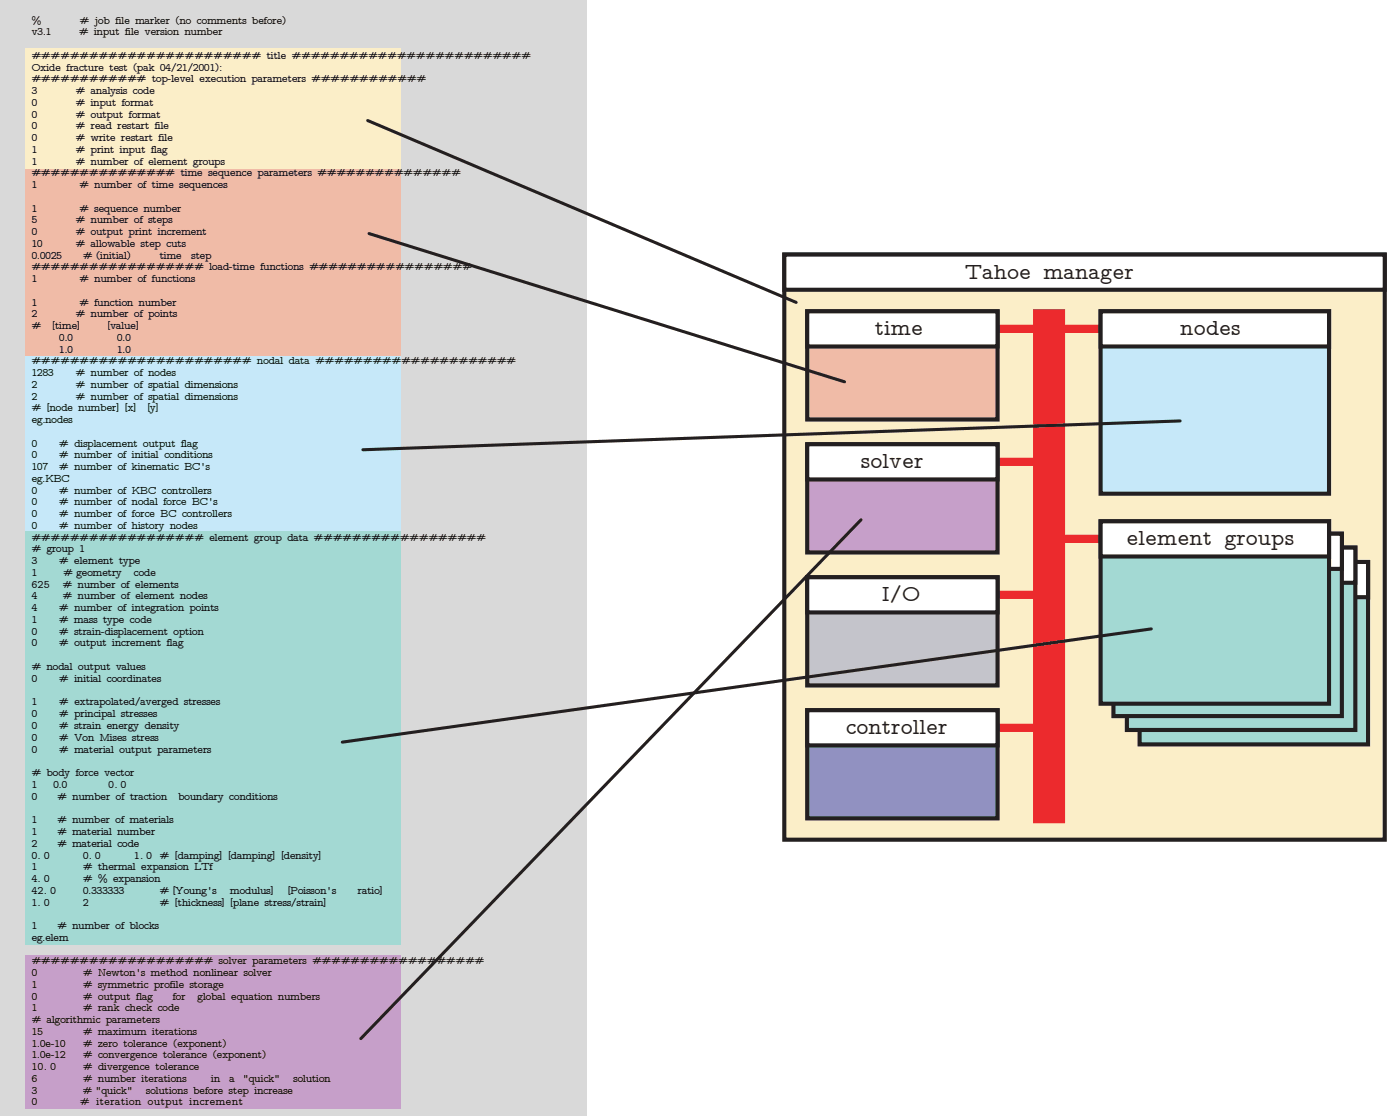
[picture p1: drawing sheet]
<svg xmlns="http://www.w3.org/2000/svg" width="120mm" height="96mm" viewBox="0 0 120 96" stroke-linecap="round" stroke-linejoin="round" font-family="sans-serif">
<defs><g id="words">
<g font-size="2" fill="#231f20">
<text x="82.9" y="23.9">Tahoe manager</text>
<text x="75.1" y="28.8">time</text>
<text x="101.4" y="28.8">nodes</text>
<text x="73.9" y="40.2">solver</text>
<text x="96.7" y="46.8">element groups</text>
<text x="75.7" y="51.6">I/O</text>
<text x="72.6" y="63">controller</text>
</g>
<g font-size="1">
<text x="2.7" y="2">%</text>
<text x="2.7" y="3">v3.1</text>
<text x="2.7" y="5">######################## title #########################</text>
<text x="6.8" y="3"># input file version number</text>
<text x="6.8" y="2"># job file marker (no comments before)</text>
<text x="2.7" y="6.1">Oxide fracture test (pak 04/21/2001):</text>
<text x="2.7" y="7.1">############ top-level execution parameters ############</text>
<text x="2.7" y="8.1">3</text>
<text x="2.7" y="9.1">0</text>
<text x="2.7" y="10.1">0</text>
<text x="2.7" y="11.1">0</text>
<text x="6.5" y="9.1"># input format</text>
<text x="6.5" y="8.1"># analysis code</text>
<text x="6.5" y="10.1"># output format</text>
<text x="6.5" y="11.1"># read restart file</text>
<text x="2.7" y="12.1">0</text>
<text x="2.7" y="13.1">1</text>
<text x="2.7" y="14.1">1</text>
<text x="2.7" y="15.1">############### time sequence parameters #########</text>
<text x="2.7" y="16.1">1</text>
<text x="6.5" y="12.1"># write restart file</text>
<text x="6.5" y="13.1"># print input flag</text>
<text x="6.5" y="14.1"># number of element groups</text>
<text x="6.8" y="16.1"># number of time sequences</text>
<text x="34.6" y="15.1">######</text>
<text x="2.7" y="18.2">1</text>
<text x="2.7" y="19.2">5</text>
<text x="2.7" y="20.2">0</text>
<text x="2.7" y="21.2">10</text>
<text x="2.7" y="22.2">0.0025</text>
<text x="2.7" y="23.2">################## load-time functions #################</text>
<text x="6.5" y="19.2"># number of steps</text>
<text x="6.5" y="20.2"># output print increment</text>
<text x="6.5" y="21.2"># allowable step cuts</text>
<text x="6.8" y="18.2"># sequence number</text>
<text x="7.1" y="22.2"># (initial)</text>
<text x="13.7" y="22.2">time</text>
<text x="16.4" y="22.2">step</text>
<text x="2.7" y="24.2">1</text>
<text x="2.7" y="26.2">1</text>
<text x="2.7" y="27.2">2</text>
<text x="2.7" y="28.3">#</text>
<text x="4.5" y="28.3">[time]</text>
<text x="5.1" y="29.3">0.0</text>
<text x="6.5" y="27.2"># number of points</text>
<text x="6.8" y="26.2"># function number</text>
<text x="6.8" y="24.2"># number of functions</text>
<text x="9.2" y="28.3">[value]</text>
<text x="10" y="29.3">0.0</text>
<text x="2.7" y="31.3">####################### nodal data #########</text>
<text x="2.7" y="32.3">1283</text>
<text x="2.7" y="33.3">2</text>
<text x="2.7" y="34.3">2</text>
<text x="2.7" y="35.3"># [node number] [x]</text>
<text x="5.1" y="30.3">1.0</text>
<text x="6.5" y="32.3"># number of nodes</text>
<text x="6.5" y="33.3"># number of spatial dimensions</text>
<text x="6.5" y="34.3"># number of spatial dimensions</text>
<text x="10" y="30.3">1.0</text>
<text x="12.6" y="35.3">[y]</text>
<text x="34.4" y="31.3">############</text>
<text x="2.7" y="36.3">eg.nodes</text>
<text x="2.7" y="38.3">0</text>
<text x="2.7" y="39.4">0</text>
<text x="2.7" y="40.4">107</text>
<text x="2.7" y="41.4">eg.KBC</text>
<text x="5.1" y="38.3"># displacement output flag</text>
<text x="5.1" y="39.4"># number of initial conditions</text>
<text x="5.1" y="40.4"># number of kinematic BC's</text>
<text x="2.7" y="42.4">0</text>
<text x="2.7" y="45.4">0</text>
<text x="2.7" y="43.4">0</text>
<text x="2.7" y="44.4">0</text>
<text x="2.7" y="46.4">################## element group data ##################</text>
<text x="2.7" y="47.4"># group 1</text>
<text x="5.1" y="42.4"># number of KBC controllers</text>
<text x="5.1" y="45.4"># number of history nodes</text>
<text x="5.1" y="43.4"># number of nodal force BC's</text>
<text x="5.1" y="44.4"># number of force BC controllers</text>
<text x="2.7" y="48.4">3</text>
<text x="2.7" y="49.4">1</text>
<text x="2.7" y="50.4">625</text>
<text x="2.7" y="51.5">4</text>
<text x="2.7" y="52.5">4</text>
<text x="2.7" y="53.5">1</text>
<text x="5.1" y="48.4"># element type</text>
<text x="5.1" y="53.5"># mass type code</text>
<text x="5.1" y="52.5"># number of integration points</text>
<text x="5.4" y="50.4"># number of elements</text>
<text x="5.4" y="51.5"># number of element nodes</text>
<text x="5.4" y="49.4"># geometry</text>
<text x="11.5" y="49.4">code</text>
<text x="2.7" y="54.5">0</text>
<text x="2.7" y="55.5">0</text>
<text x="2.7" y="57.5"># nodal output values</text>
<text x="2.7" y="58.5">0</text>
<text x="5.1" y="54.5"># strain-displacement option</text>
<text x="5.1" y="55.5"># output increment flag</text>
<text x="5.1" y="58.5"># initial coordinates</text>
<text x="2.7" y="60.5">1</text>
<text x="2.7" y="61.5">0</text>
<text x="2.7" y="62.6">0</text>
<text x="2.7" y="63.6">0</text>
<text x="2.7" y="64.6">0</text>
<text x="5.1" y="60.5"># extrapolated/averged stresses</text>
<text x="5.1" y="61.5"># principal stresses</text>
<text x="5.1" y="62.6"># strain energy density</text>
<text x="5.1" y="63.6"># Von Mises stress</text>
<text x="5.1" y="64.6"># material output parameters</text>
<text x="2.7" y="66.7"># body force vector</text>
<text x="2.7" y="67.7">1</text>
<text x="2.7" y="68.7">0</text>
<text x="2.7" y="70.7">1</text>
<text x="2.7" y="71.7">1</text>
<text x="4.6" y="67.7">0.0</text>
<text x="4.9" y="68.7"># number of traction</text>
<text x="4.9" y="70.7"># number of materials</text>
<text x="4.9" y="71.7"># material number</text>
<text x="9.3" y="67.7">0. 0</text>
<text x="15.3" y="68.7">boundary conditions</text>
<text x="2.7" y="72.7">2</text>
<text x="2.7" y="73.7">0. 0</text>
<text x="2.7" y="74.7">1</text>
<text x="2.7" y="75.7">4. 0</text>
<text x="2.7" y="76.7">42. 0</text>
<text x="2.7" y="77.8">1. 0</text>
<text x="4.9" y="72.7"># material code</text>
<text x="7.1" y="73.7">0. 0</text>
<text x="7.1" y="74.7"># thermal expansion LTf</text>
<text x="7.1" y="75.7"># % expansion</text>
<text x="7.1" y="76.7">0.333333</text>
<text x="7.1" y="77.8">2</text>
<text x="11.5" y="73.7">1. 0 # [damping] [damping] [density]</text>
<text x="13.7" y="76.7"># [Young's</text>
<text x="13.7" y="77.8"># [thickness] [plane stress/strain]</text>
<text x="19.7" y="76.7">modulus]</text>
<text x="24.7" y="76.7">[Poisson's</text>
<text x="30.7" y="76.7">ratio]</text>
<text x="2.7" y="79.8">1</text>
<text x="2.7" y="80.8">eg.elem</text>
<text x="2.7" y="82.8">################### solver parameters ##################</text>
<text x="2.7" y="83.8">0</text>
<text x="4.9" y="79.8"># number of blocks</text>
<text x="7.1" y="83.8"># Newton's method nonlinear solver</text>
<text x="2.7" y="84.8">1</text>
<text x="2.7" y="85.8">0</text>
<text x="2.7" y="86.8">1</text>
<text x="2.7" y="87.8"># algorithmic parameters</text>
<text x="2.7" y="88.9">15</text>
<text x="2.7" y="89.9">1.0e-10</text>
<text x="7.1" y="84.8"># symmetric profile storage</text>
<text x="7.1" y="85.8"># output flag</text>
<text x="7.1" y="86.8"># rank check code</text>
<text x="7.1" y="88.9"># maximum iterations</text>
<text x="7.1" y="89.9"># zero tolerance (exponent)</text>
<text x="14.8" y="85.8">for</text>
<text x="16.9" y="85.8">global equation numbers</text>
<text x="2.7" y="90.9">1.0e-12</text>
<text x="2.7" y="91.9">10. 0</text>
<text x="2.7" y="92.9">6</text>
<text x="2.7" y="93.9">3</text>
<text x="2.7" y="94.9">0</text>
<text x="6.9" y="94.9"># iteration output increment</text>
<text x="7.1" y="93.9"># &quot;quick&quot;</text>
<text x="7.1" y="90.9"># convergence tolerance (exponent)</text>
<text x="7.1" y="91.9"># divergence tolerance</text>
<text x="7.1" y="92.9"># number iterations</text>
<text x="12.5" y="93.9">solutions before step increase</text>
<text x="18.1" y="92.9">in</text>
<text x="19.7" y="92.9">a &quot;quick&quot;</text>
<text x="25.2" y="92.9">solution</text>
</g>
</g></defs>
<path d="M0 0h50.4v95.8h-50.4z" fill="#d9d9d9"/>
<path d="M2.1 82h32.3v13.1h-32.3z" fill="#c69fc9"/>
<path d="M2.1 45.6h32.3v35.5h-32.3z" fill="#a3d9d3"/>
<path d="M2.1 30.5h32.3v15.1h-32.3z" fill="#c6e8f9"/>
<path d="M2.1 14.4h32.3v16.1h-32.3z" fill="#f0bba7"/>
<path d="M2.1 4.1h32.3v10.3h-32.3z" fill="#fbeec8"/>
<path d="M67.3 21.9h51.6v50.2h-51.6z" fill="#fbeec8" stroke="#231f20" stroke-width=".35"/>
<path d="M67.3 21.9h51.6v3h-51.6z" fill="#fff" stroke="#231f20" stroke-width=".35"/>
<path d="M88.9 26.7h2.4v43.8h-2.4z" fill="#ec2a2d" stroke="#ec2a2d" stroke-width=".35"/>
<g fill="#fff" stroke="#ec2a2d" stroke-width=".71" stroke-linecap="butt">
<path d="M85.7 28.2h4.6z"/>
<path d="M85.7 39.7h4.6z"/>
<path d="M85.7 51.1h4.6z"/>
<path d="M85.7 62.5h4.6z"/>
<path d="M89.9 28.2h4.6z"/>
<path d="M89.9 46.3h4.6z"/>
</g>
<path d="M97.9 48.2h19.6v15.7h-19.6z" fill="#a3d9d3" stroke="#231f20" stroke-width=".35"/>
<path d="M97.9 48.2h19.6v3.1h-19.6z" fill="#fff" stroke="#231f20" stroke-width=".35"/>
<path d="M96.8 47h19.6v15.7h-19.6z" fill="#a3d9d3" stroke="#231f20" stroke-width=".35"/>
<path d="M96.8 47h19.6v3h-19.6z" fill="#fff" stroke="#231f20" stroke-width=".35"/>
<path d="M95.6 45.8h19.6v15.7h-19.6z" fill="#a3d9d3" stroke="#231f20" stroke-width=".35"/>
<path d="M95.6 45.8h19.6v3h-19.6z" fill="#fff" stroke="#231f20" stroke-width=".35"/>
<path d="M94.5 44.8h19.6v15.6h-19.6z" fill="#a3d9d3" stroke="#231f20" stroke-width=".35"/>
<path d="M94.5 44.8h19.6v3h-19.6z" fill="#fff" stroke="#231f20" stroke-width=".35"/>
<path d="M94.5 26.7h19.6v15.7h-19.6z" fill="#c6e8f9" stroke="#231f20" stroke-width=".35"/>
<path d="M94.5 26.7h19.6v3h-19.6z" fill="#fff" stroke="#231f20" stroke-width=".35"/>
<path d="M69.3 26.7h16.4v9.3h-16.4z" fill="#f0bba7" stroke="#231f20" stroke-width=".35"/>
<path d="M69.3 26.7h16.4v3h-16.4z" fill="#fff" stroke="#231f20" stroke-width=".35"/>
<path d="M69.3 38.1h16.4v9.3h-16.4z" fill="#c69fc9" stroke="#231f20" stroke-width=".35"/>
<path d="M69.3 38.1h16.4v3.1h-16.4z" fill="#fff" stroke="#231f20" stroke-width=".35"/>
<path d="M69.3 49.6h16.4v9.2h-16.4z" fill="#c4c4cb" stroke="#231f20" stroke-width=".35"/>
<path d="M69.3 49.6h16.4v3h-16.4z" fill="#fff" stroke="#231f20" stroke-width=".35"/>
<path d="M69.3 61h16.4v9.3h-16.4z" fill="#9191c1" stroke="#231f20" stroke-width=".35"/>
<path d="M69.3 61h16.4v3h-16.4z" fill="#fff" stroke="#231f20" stroke-width=".35"/>
<path d="M31.6 10.3l36.8 15.7M31.7 20.1l40.8 12.7M101.3 36.1l-70.1 2.5M73.9 44.6l-42.9 44.6M98.9 54l-69.5 9.7" fill="none" stroke="#231f20" stroke-width=".26"/>
<use href="#words"/>
</svg>
